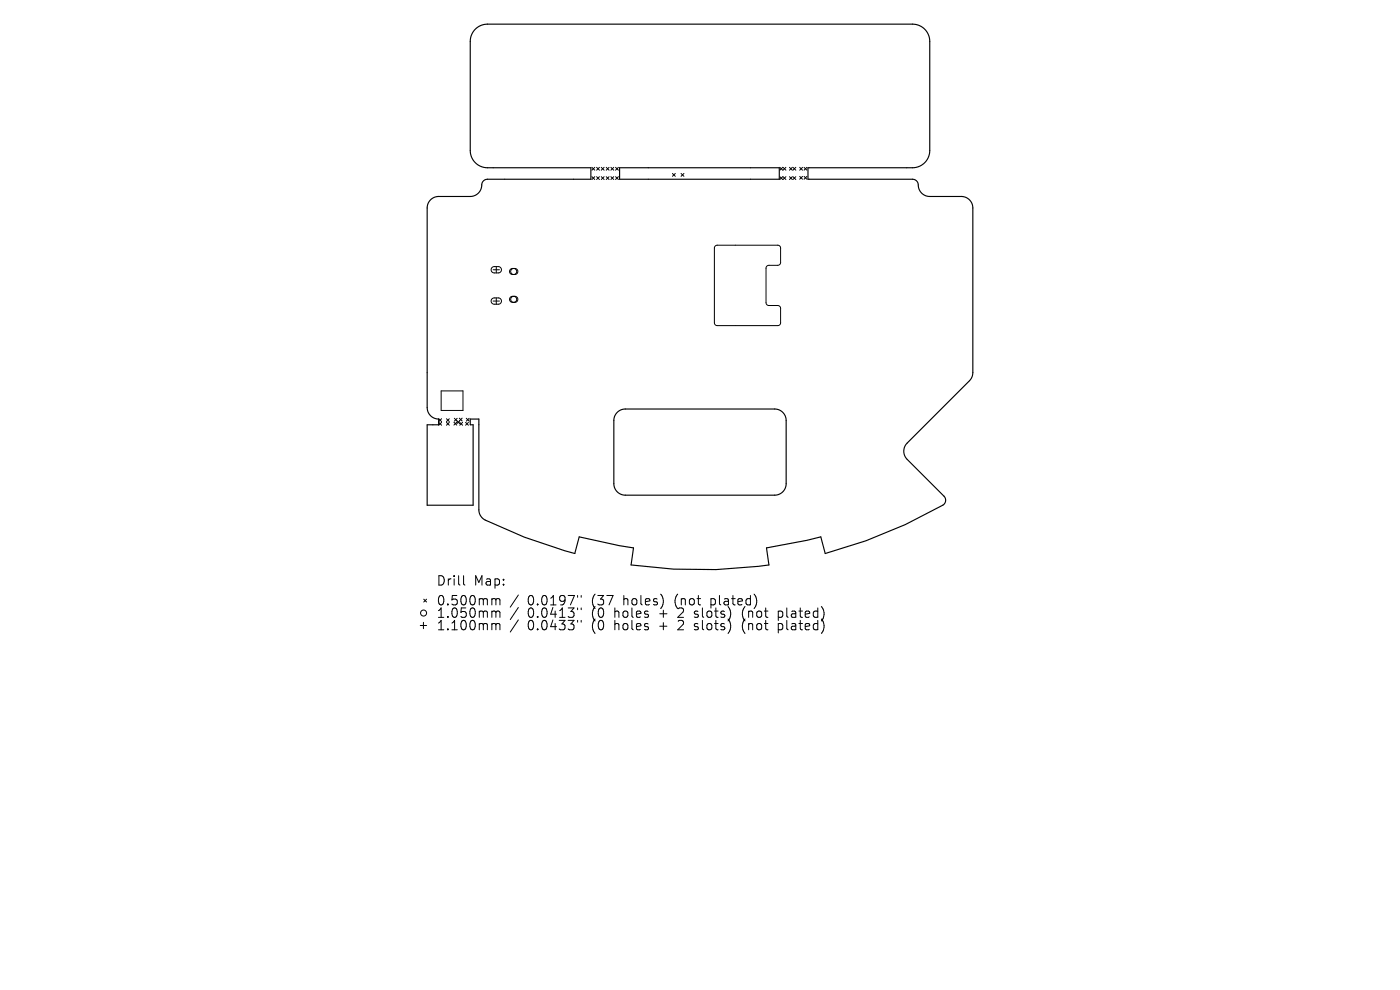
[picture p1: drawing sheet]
<svg xmlns="http://www.w3.org/2000/svg" width="297mm" height="210mm" viewBox="0 0 297 210" stroke-linecap="round" stroke-linejoin="round" font-family="sans-serif">
<defs><g id="words">
<g font-size="2.8">
<text x="92.5" y="124.5">Drill</text>
<text x="100.5" y="124.5">Map:</text>
<text x="92.5" y="128.7">0.500mm</text>
<text x="92.5" y="131.3">1.050mm</text>
<text x="111.9" y="128.7">0.0197&quot;</text>
<text x="111.9" y="131.3">0.0413&quot;</text>
<text x="125.7" y="128.7">(37</text>
<text x="125.7" y="131.3">(0</text>
<text x="130.6" y="131.3">holes</text>
<text x="132.5" y="128.7">holes)</text>
<text x="140.4" y="131.3">+</text>
<text x="143.6" y="128.7">(not</text>
<text x="144.6" y="131.3">2</text>
<text x="148.2" y="131.3">slots)</text>
<text x="151.4" y="128.7">plated)</text>
<text x="158.5" y="131.3">(not</text>
<text x="166.3" y="131.3">plated)</text>
<text x="92.5" y="134">1.100mm</text>
<text x="111.9" y="134">0.0433&quot;</text>
<text x="125.7" y="134">(0</text>
<text x="130.6" y="134">holes</text>
<text x="140.4" y="134">+</text>
<text x="144.6" y="134">2</text>
<text x="148.2" y="134">slots)</text>
<text x="158.5" y="134">(not</text>
<text x="166.3" y="134">plated)</text>
</g>
</g></defs>
<path d="M100.8 6.2a3.7 3.7 0 0 1 2.6-1.1h90.2a3.7 3.7 0 0 1 3.6 3.7v23.1a3.7 3.7 0 0 1-3.6 3.7h-22.2v2.4h22.2a1.35 1.35 0 0 1 1.2 1.7 2.44 2.44 0 0 0 2.4 2h6.7a2.44 2.44 0 0 1 2.5 2.4l-.1 35.6-.6 1.1-13.2 13.2a2.44 2.44 0 0 0-.1 3.4l7.9 7.9a1.22 1.22 0 0 1-.3 1.9l-8 4.1-8.3 3.4-8.6 2.7-1-3.5-2.9 .7-8.6 1.6 .5 3.6a103.6 103.6 0 0 1-29.2 0l.5-3.6-3-.4-8.5-1.9-1 3.5a100.6 100.6 0 0 1-19.3-7.3l-.7-.7-.3-1v-19.5h-1.8v1.2h.6v17.1h-9.8v-17.1h2.5v-1.2a2.44 2.44 0 0 1-2.5-2.5v-42.3a2.44 2.44 0 0 1 2.5-2.4h6.7a2.61 2.61 0 0 0 2.5-2.9l.4-.6 .7-.2h21.9v-2.4h-21.9a3.7 3.7 0 0 1-3.6-3.7v-23.1a3.7 3.7 0 0 1 1-2.6zM131.4 35.6h33.9v2.4h-33.9zM130.9 87.5l.9-.6 .9-.1h31.6a2.44 2.44 0 0 1 2.5 2.4v13.4a2.44 2.44 0 0 1-2.5 2.4h-31.6a2.44 2.44 0 0 1-2.5-2.4v-13.6l.3-.8z" fill="none" stroke="#000" stroke-width=".24"/>
<g fill="none" stroke="#000" stroke-width=".21">
<path d="M125.6 35.5l.6 .6M125.6 37.5l.6 .6M126.2 35.5l-.6 .6M126.2 37.5l-.6 .6M126.6 35.5l.6 .6M126.6 37.5l.6 .6M127.2 35.5l-.6 .6M127.2 37.5l-.6 .6M127.6 37.5l.6 .6M127.6 35.5l.6 .6M128.2 35.5l-.6 .6M128.2 37.5l-.6 .6"/>
<path d="M128.6 35.5l.6 .6M128.6 37.5l.6 .6M129.2 35.5l-.6 .6M129.2 37.5l-.6 .6M129.6 35.5l.6 .6M129.6 37.5l.6 .6M130.2 35.5l-.6 .6M130.2 37.5l-.6 .6M130.6 37.5l.6 .6M130.6 35.5l.6 .6M131.2 35.5l-.6 .6M131.2 37.5l-.6 .6"/>
<path d="M142.7 36.8l.6 .6M143.3 36.8l-.6 .6M144.5 36.8l.6 .6M145.1 36.8l-.6 .6M165.4 35.5l.6 .6M165.4 37.5l.6 .6M166 35.5l-.6 .6M166 37.5l-.6 .6M166.1 35.5l.6 .6M166.1 37.5l.6 .6M166.7 35.5l-.6 .6M166.7 37.5l-.6 .6"/>
<path d="M167.5 37.5l.6 .6M167.5 35.5l.6 .6M168.1 35.5l-.6 .6M168.1 37.5l-.6 .6M168.2 35.5l.6 .6M168.2 37.5l.6 .6M168.8 35.5l-.6 .6M168.8 37.5l-.6 .6M169.6 35.5l.7 .6M169.6 37.4l.7 .6M170.3 35.5l-.7 .6M170.3 37.4l-.7 .6"/>
<path d="M170.6 35.5l.6 .6M170.6 37.4l.6 .6M171.2 35.5l-.6 .6M171.2 37.4l-.6 .6M104.4 56.7l.4-.1h1.1l.4 .3v.6l-.4 .4h-1.3l-.4-.6zM104.6 57.2h1.4M105.3 56.6v1.3M108.3 57.1l.4-.1h.8l.3 .4v.5l-.4 .3h-.9l-.4-.5zM151.7 52.2l.5-.2h12.8l.5 .2 .1 .4-.1 3.4-.5 .3h-2l-.4 .2-.1 .4v7.5l.5 .4h2l.5 .3 .1 3.4-.2 .4-.4 .2h-12.8l-.5-.2-.1-.4v-15.9zM104.4 63.4l.4-.2h1.1l.4 .4v.5l-.4 .4h-1.3l-.4-.5zM104.6 63.9h1.4M105.3 63.2v1.3"/>
<path d="M108.3 63l.4-.1h.8l.3 .4v.5l-.4 .3h-.9l-.4-.5zM93.1 88.8l.6 .6M93.1 89.6l.6 .6M93.6 82.9h4.6v4.2h-4.6zM93.7 88.8l-.6 .6M93.7 89.6l-.6 .6M94.7 88.8l.6 .6M94.7 89.6l.6 .6M95.3 88.8l-.6 .6M95.3 89.6l-.6 .6M96.3 89.6l.6 .6M96.4 88.7l1.1 1.2"/>
<path d="M96.9 89.6l-.6 .6M97 88.7l-.6 .6M97.4 88.7l.6 .6M97.5 89.6l.6 .6M98 88.7l-1.1 1.2M98.1 89.6l-.6 .6M98.8 89.6l.6 .6M98.9 88.7l.6 .6M99.4 89.6l-.6 .6M99.5 88.7l-.6 .6M89.2 132.7h1.3M89.8 132v1.4"/>
<path d="M89.9 127.1l.6 .6M90.5 127.1l-.6 .6M98.3 122.1v1.7l.3 .3M104.6 127l.5 .1 .1 .2M104.6 129.6h.3l.3 .3M104.6 132.3h.3l.3 .3M105.2 127.3l.3-.3 .5 .1 .1 1.2M105.2 127.3v1M105.2 129.9v1.1M105.2 132.6v1M105.2 129.9l.3-.3 .5 .1 .1 1.3M105.2 132.6l.3-.3 .5 .1 .1 1.2"/>
<path d="M110 126.2l-1.8 2.6M110 128.9l-1.8 2.5M110 131.5l-1.8 2.6M122.5 126.3v.4M122.5 129v.3M122.5 131.6v.4M123.3 126.3v.4M123.3 129v.3M123.3 131.6v.4M147.3 130.9l.2 .1M147.3 133.5l.2 .1M147.4 132.4v.4"/>
<path d="M157.5 130l.3 1.3M157.8 131.7l-.3 .9 .3 1.4M165.1 129.6v2M165.1 132.3v2M165.1 130.9l.6 .1M165.1 133.5l.6 .1M165.7 129.6l-.6 .1M165.7 132.3l-.6 .1"/>
<circle cx="109" cy="57.6" r=".64"/>
<circle cx="109" cy="63.5" r=".64"/>
<circle cx="89.9" cy="130" r=".64"/>
</g>
<use href="#words"/>
</svg>
